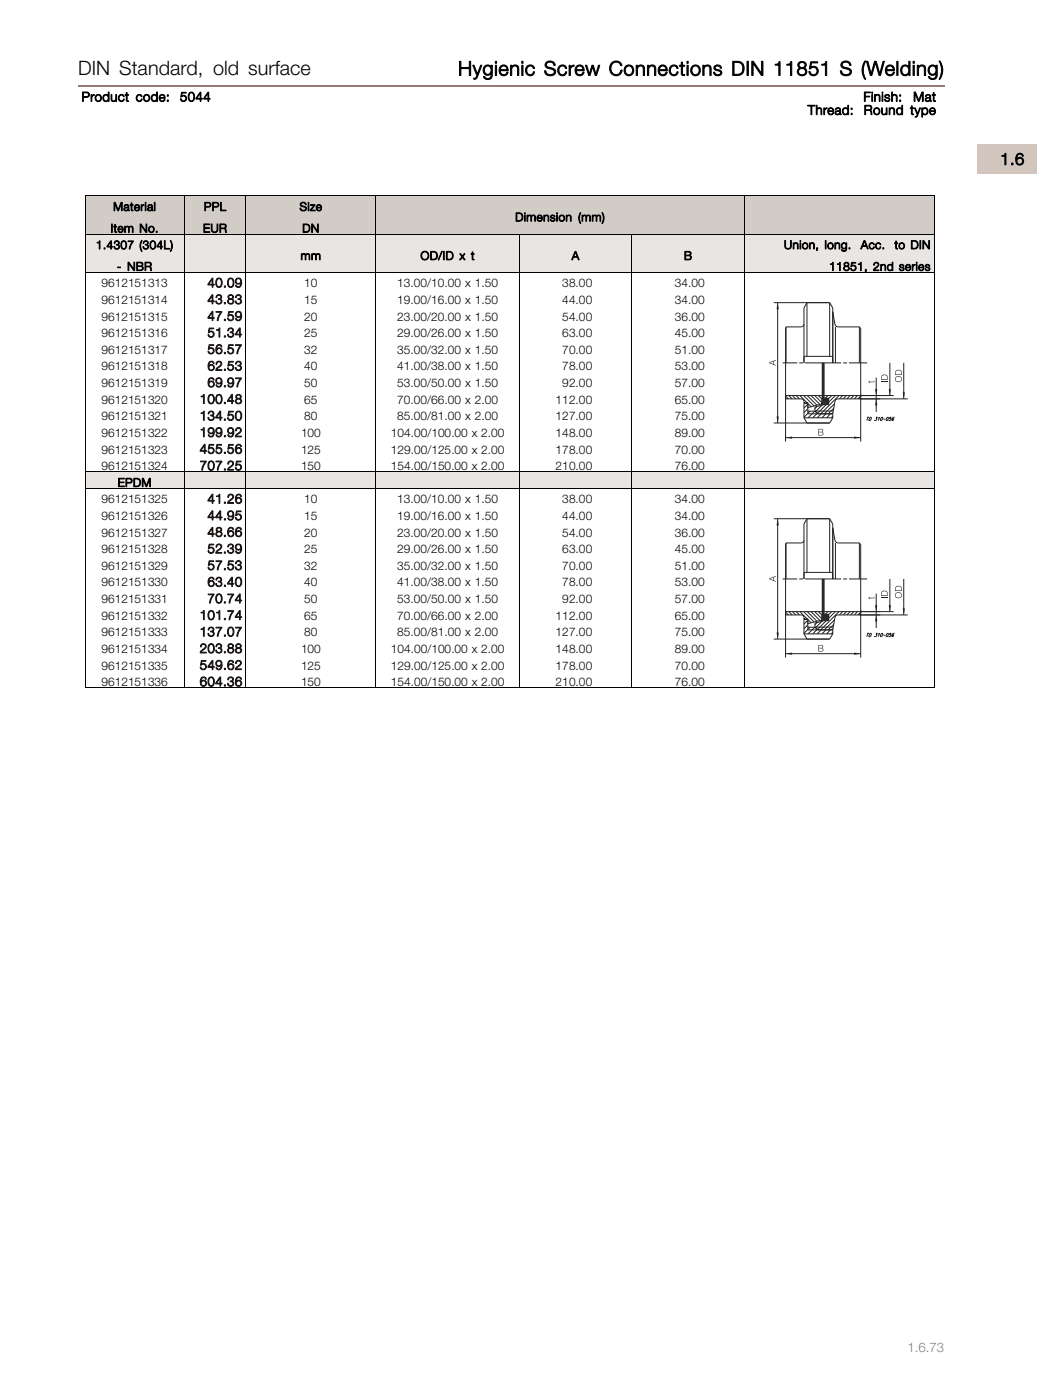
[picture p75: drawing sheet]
<svg xmlns="http://www.w3.org/2000/svg" width="220mm" height="297mm" viewBox="0 0 220 297" stroke-linecap="round" stroke-linejoin="round" font-family="sans-serif">
<defs><g id="words">
<g font-size="4.2">
<text x="16.6" y="16">DIN Standard, old surface</text>
<text x="97.2" y="16">Hygienic Screw Connections DIN 11851 S (Welding)</text>
</g>
<text font-size="3.5" x="212.1" y="35">1.6</text>
<g font-size="2.8">
<text x="17.3" y="21.5">Product code:</text>
<text x="38.2" y="21.5">5044</text>
<text x="183.1" y="21.5">Finish:</text>
<text x="193.7" y="21.5">Mat</text>
<text x="171.3" y="24.3">Thread:</text>
<text x="183.2" y="24.3">Round type</text>
</g>
<g font-size="2.8" fill="#1c1714">
<text x="44" y="61">40.09</text>
<text x="44" y="64.5">43.83</text>
<text x="44" y="68">47.59</text>
<text x="44" y="71.6">51.34</text>
<text x="44" y="75.1">56.57</text>
<text x="44" y="78.6">62.53</text>
<text x="44" y="82.1">69.97</text>
<text x="42.4" y="85.7">100.48</text>
<text x="42.4" y="89.2">134.50</text>
<text x="42.4" y="92.7">199.92</text>
<text x="42.4" y="96.3">455.56</text>
<text x="42.4" y="99.8">707.25</text>
<text x="44" y="106.8">41.26</text>
<text x="44" y="110.4">44.95</text>
<text x="44" y="113.9">48.66</text>
<text x="44" y="117.4">52.39</text>
<text x="44" y="121">57.53</text>
<text x="44" y="124.5">63.40</text>
<text x="42.4" y="131.5">101.74</text>
<text x="44" y="128">70.74</text>
<text x="42.4" y="135.1">137.07</text>
<text x="42.4" y="138.6">203.88</text>
<text x="42.4" y="142.1">549.62</text>
<text x="42.4" y="145.6">604.36</text>
</g>
<text font-size="2.8" fill="#937d72" x="192.4" y="287">1.6.73</text>
<g font-size="2.5">
<text x="24" y="44.7">Material</text>
<text x="43.2" y="44.7">PPL</text>
<text x="63.5" y="44.7">Size</text>
<text x="109.3" y="47">Dimension (mm)</text>
<text x="20.3" y="52.9">1.4307 (304L)</text>
<text x="23.5" y="49.3">Item No.</text>
<text x="43.1" y="49.3">EUR</text>
<text x="64.1" y="49.3">DN</text>
<text x="166.3" y="52.8">Union, long.</text>
<text x="182.5" y="52.8">Acc.</text>
<text x="189.7" y="52.8">to DIN</text>
<text x="24.8" y="57.4">- NBR</text>
<text x="63.8" y="55.2">mm</text>
<text x="89.2" y="55.2">OD/ID x t</text>
<text x="121.2" y="55.2">A</text>
<text x="145.1" y="55.2">B</text>
<text x="175.9" y="57.4">11851, 2nd series</text>
<text x="21.5" y="61">9612151313</text>
<text x="21.5" y="64.5">9612151314</text>
<text x="64.5" y="61">10</text>
<text x="64.5" y="64.5">15</text>
<text x="84.2" y="61">13.00/10.00 x 1.50</text>
<text x="84.2" y="64.5">19.00/16.00 x 1.50</text>
<text x="119.3" y="61">38.00</text>
<text x="119.3" y="64.5">44.00</text>
<text x="143.1" y="61">34.00</text>
<text x="143.1" y="64.5">34.00</text>
<text x="21.5" y="68">9612151315</text>
<text x="21.5" y="71.6">9612151316</text>
<text x="64.5" y="68">20</text>
<text x="64.5" y="71.6">25</text>
<text x="84.2" y="68">23.00/20.00 x 1.50</text>
<text x="84.2" y="71.6">29.00/26.00 x 1.50</text>
<text x="119.3" y="68">54.00</text>
<text x="119.3" y="71.6">63.00</text>
<text x="143.1" y="68">36.00</text>
<text x="143.1" y="71.6">45.00</text>
<text x="21.5" y="75.1">9612151317</text>
<text x="64.5" y="75.1">32</text>
<text x="84.2" y="75.1">35.00/32.00 x 1.50</text>
<text x="119.3" y="75.1">70.00</text>
<text x="143.1" y="75.1">51.00</text>
<text x="21.5" y="78.6">9612151318</text>
<text x="21.5" y="82.1">9612151319</text>
<text x="64.5" y="78.6">40</text>
<text x="64.5" y="82.1">50</text>
<text x="84.2" y="78.6">41.00/38.00 x 1.50</text>
<text x="84.2" y="82.1">53.00/50.00 x 1.50</text>
<text x="119.3" y="78.6">78.00</text>
<text x="119.3" y="82.1">92.00</text>
<text x="143.1" y="78.6">53.00</text>
<text x="143.1" y="82.1">57.00</text>
<text x="21.5" y="85.7">9612151320</text>
<text x="21.5" y="89.2">9612151321</text>
<text x="64.5" y="85.7">65</text>
<text x="64.5" y="89.2">80</text>
<text x="84.2" y="85.7">70.00/66.00 x 2.00</text>
<text x="84.2" y="89.2">85.00/81.00 x 2.00</text>
<text x="117.8" y="85.7">112.00</text>
<text x="117.8" y="89.2">127.00</text>
<text x="143.1" y="85.7">65.00</text>
<text x="143.1" y="89.2">75.00</text>
<text x="21.5" y="92.7">9612151322</text>
<text x="63.8" y="92.7">100</text>
<text x="82.9" y="92.7">104.00/100.00 x 2.00</text>
<text x="117.8" y="92.7">148.00</text>
<text x="143.1" y="92.7">89.00</text>
<text x="21.5" y="96.3">9612151323</text>
<text x="21.5" y="99.8">9612151324</text>
<text x="63.8" y="96.3">125</text>
<text x="63.8" y="99.8">150</text>
<text x="82.9" y="96.3">129.00/125.00 x 2.00</text>
<text x="82.9" y="99.8">154.00/150.00 x 2.00</text>
<text x="117.8" y="96.3">178.00</text>
<text x="117.8" y="99.8">210.00</text>
<text x="143.1" y="96.3">70.00</text>
<text x="143.1" y="99.8">76.00</text>
<text x="21.5" y="106.8">9612151325</text>
<text x="25" y="103.3">EPDM</text>
<text x="64.5" y="106.8">10</text>
<text x="84.2" y="106.8">13.00/10.00 x 1.50</text>
<text x="119.3" y="106.8">38.00</text>
<text x="143.1" y="106.8">34.00</text>
<text x="21.5" y="110.4">9612151326</text>
<text x="21.5" y="113.9">9612151327</text>
<text x="64.5" y="110.4">15</text>
<text x="64.5" y="113.9">20</text>
<text x="84.2" y="110.4">19.00/16.00 x 1.50</text>
<text x="84.2" y="113.9">23.00/20.00 x 1.50</text>
<text x="119.3" y="110.4">44.00</text>
<text x="119.3" y="113.9">54.00</text>
<text x="143.1" y="110.4">34.00</text>
<text x="143.1" y="113.9">36.00</text>
<text x="21.5" y="117.4">9612151328</text>
<text x="64.5" y="117.4">25</text>
<text x="84.2" y="117.4">29.00/26.00 x 1.50</text>
<text x="119.3" y="117.4">63.00</text>
<text x="143.1" y="117.4">45.00</text>
<text x="21.5" y="121">9612151329</text>
<text x="21.5" y="124.5">9612151330</text>
<text x="64.5" y="121">32</text>
<text x="64.5" y="124.5">40</text>
<text x="84.2" y="121">35.00/32.00 x 1.50</text>
<text x="84.2" y="124.5">41.00/38.00 x 1.50</text>
<text x="119.3" y="121">70.00</text>
<text x="119.3" y="124.5">78.00</text>
<text x="143.1" y="121">51.00</text>
<text x="143.1" y="124.5">53.00</text>
<text x="21.5" y="128">9612151331</text>
<text x="21.5" y="131.5">9612151332</text>
<text x="64.5" y="128">50</text>
<text x="64.5" y="131.5">65</text>
<text x="84.2" y="128">53.00/50.00 x 1.50</text>
<text x="84.2" y="131.5">70.00/66.00 x 2.00</text>
<text x="117.8" y="131.5">112.00</text>
<text x="119.3" y="128">92.00</text>
<text x="143.1" y="131.5">65.00</text>
<text x="143.1" y="128">57.00</text>
<text x="21.5" y="135.1">9612151333</text>
<text x="64.5" y="135.1">80</text>
<text x="84.2" y="135.1">85.00/81.00 x 2.00</text>
<text x="117.8" y="135.1">127.00</text>
<text x="143.1" y="135.1">75.00</text>
<text x="21.5" y="138.6">9612151334</text>
<text x="21.5" y="142.1">9612151335</text>
<text x="63.8" y="138.6">100</text>
<text x="63.8" y="142.1">125</text>
<text x="82.9" y="138.6">104.00/100.00 x 2.00</text>
<text x="82.9" y="142.1">129.00/125.00 x 2.00</text>
<text x="117.8" y="138.6">148.00</text>
<text x="117.8" y="142.1">178.00</text>
<text x="143.1" y="138.6">89.00</text>
<text x="143.1" y="142.1">70.00</text>
<text x="21.5" y="145.6">9612151336</text>
<text x="63.8" y="145.6">150</text>
<text x="82.9" y="145.6">154.00/150.00 x 2.00</text>
<text x="117.8" y="145.6">210.00</text>
<text x="143.1" y="145.6">76.00</text>
</g>
</g></defs>
<path d="M16.6 18.3h183.7" fill="none" stroke="#937d72" stroke-width=".36"/>
<path d="M207.2 30.7h12.8v6.2h-12.8z" fill="#d1c5bd"/>
<g fill="#d1ccc6">
<path d="M18 41.6h21.1v8.1h-21.1z"/>
<path d="M39.1 41.6h13v8.1h-13z"/>
<path d="M52.2 41.6h145.9v8.1h-145.9z"/>
</g>
<path d="M18 49.7v-8.1h180.1v8.1M39.1 41.5v8.2M52.2 41.5v8.2M79.7 41.5v8.2M157.9 41.5v8.2" fill="none" stroke="#000" stroke-width=".21"/>
<g fill="#e8e5e2">
<path d="M18 49.7h21.1v8.1h-21.1z"/>
<path d="M39.1 49.7h13v8.1h-13z"/>
<path d="M52.2 49.7h145.9v8.1h-145.9z"/>
</g>
<path d="M18 57.8h180.1M39.1 49.7v46.9M52.2 49.7v46.9M79.7 49.7v46.9M110.2 49.7v46.9M134 49.7v46.9M157.9 49.7v46.9M18 96.6v-46.9h180.1v46.9" fill="none" stroke="#000" stroke-width=".21"/>
<g fill="none" stroke="#231f20" stroke-width=".21">
<path d="M166.6 69.6v24.1M166.7 69.4v7.6M170.5 68.8l-.3 .5-.3 .1M170.5 65.4v11.6l.1-1.3 6-.1v1.4M171.1 64.2h4.9M174.4 77.2l.4 .4M174.4 77.4l.4 .4M174.4 77.6l.4 .4M174.4 77.8l.4 .4M174.4 78l.4 .4M174.4 78.2l.4 .4M174.4 78.4l.4 .4"/>
<path d="M174.4 78.6l.4 .4M174.4 78.8l.4 .4M174.4 79l.4 .4M174.4 79.2l.4 .4M174.4 79.4l.4 .4M174.4 79.6l.4 .4M174.4 79.8l.4 .3M174.4 80l.4 .4M174.6 77l.2 .2M174.8 77.4l-.4-.4v7.1l.4 .4M166.6 92.9h15.9M166.6 84.1l.6 .6"/>
<path d="M167.3 84l.7 .7M168.1 84l.7 .7M168.9 84l.6 .7M169.6 84l1.6 1.5M170.4 84l2.2 2.2M170.5 85.5v.1M171.2 84l2.1 2M171.3 85.8l-.8 .8M171.3 86.8l-.8 .8M171.3 85.6l.7 .7M171.3 86.4l.1 .1M171.8 87.3l-1.3 1.3"/>
<path d="M172 84l1.9 1.8M172.8 84l1.5 1.4M172.8 87.3l-1.4 1.4M172.8 87.2l.6 .6h3.2M173.3 87.8l-.9 .9M173.6 84l.7 .7M174.2 87.8l-.9 .9M174.2 85.9l.1 .1M174.3 85.4l.5 .5M174.3 85.5l.3 .4M174.3 85.2l.7 .7M174.3 84.8l1.1 1.1"/>
<path d="M174.3 85l.9 .9M174.3 84.6l1.3 1.3M174.4 84.3l1.3 1.3M174.4 84.5l1.3 1.3M174.4 80.2l.4 .3M174.4 80.4l.4 .3M174.4 80.6l.4 .3M174.4 80.8l.4 .3M174.4 80.9l.4 .4M174.4 81.2l.4 .3M174.4 81.3l.4 .4M174.4 81.5l.4 .4"/>
<path d="M174.4 81.7l.4 .4M174.4 81.9l.4 .4M174.4 82.1l.4 .4M174.4 82.3l.4 .4M174.4 82.5l.4 .4M174.4 82.7l.4 .4M174.4 82.9l.4 .4M174.4 83.1l.4 .4M174.4 83.3l.4 .4M174.4 83.5l.4 .4M174.4 83.7l.4 .4M174.4 83.9l.4 .4"/>
<path d="M174.5 86l-.3-.3v.3M174.8 85.9l-.6 .1M174.8 84.5l.9 .9M175 84.5l.7 .8M175.2 87.8l-.9 .9M175.2 84.5l.5 .6M175.4 84.5l.3 .4M175.6 84.5l.1 .2M176.1 87.8l-.8 .9M176.6 88.4l-.3 .3M182.5 83.7v10"/>
</g>
<g fill="#231f20">
<path d="M166.6 92.9l1.4-.2v.4z"/>
<path d="M181.1 92.7l1.4 .2-1.4 .2z"/>
</g>
<path d="M164.1 64.2h11.9M164.9 64.2v25.6M182.5 69.9v.1M164.1 89.8h11.9" fill="none" stroke="#231f20" stroke-width=".21"/>
<g fill="#231f20">
<path d="M164.7 88.4h.5l-.3 1.4z"/>
<path d="M164.9 64.2l.3 1.5h-.5z"/>
</g>
<g fill="none" stroke="#231f20" stroke-width=".21">
<path d="M166 77h3.1M169.5 77h.8M170.7 77h7.7M171.1 64.3v11.3M171.1 64.2l-.6 1.2M174.8 77v7.5h.9v1.4h-.9M176 64.3v11.3M176 64.2l.6 1.2v11.6M176.6 66.2l.5 2.6a.68 .68 0 0 0 .6 .6M177.2 69.4v7.6M177.7 69.4h4.6M178.8 77h.8"/>
<path d="M180.1 77h3.8M182.3 69.4v7.6M182.3 69.4l.2 .4M182.5 69.8v14.4M170.5 88.7h6.1M170.5 88.7l.6 1.1h4.9l.6-1.1M170.6 88.7h.1M171.3 87.3v.5h5.3M172.8 87.3h-1.5v-1.7h-.8v3.1M172.8 87.2l.6 .6M172.8 87.2h3.9M173.3 86.3l-.5 .4"/>
<path d="M174.2 86l-1.4 .4v.8M174.3 86l-1.4 1.4M174.8 84h11.9M175.2 85.9l-1.9 1.9M175.6 84l-.6 .5M176.4 84l-.7 .6M176.6 87.8v.9M176.6 87.6l-.2 .2M176.8 86.7l-1.2 1.1M177 85.7l-2.2 2.1M177.2 84l-1.5 1.4M177.9 84l-3.8 3.8"/>
<path d="M178.7 84l-.7 .7M179.5 84l-.7 .7M180.3 84l-.7 .7M181.1 84l-.7 .7M181.9 84l-.7 .7M182.5 84.1l-.6 .6M182.5 84.2l-.2 .5M183.9 88.6h.4M184.1 88.6l-.3 .7M184.5 88.6h.2a.47 .47 0 0 1 0 .5 .47 .47 0 0 1-.5 .2zM185.8 88.6h.3l-.2 .2a.24 .24 0 0 1-.1 .4 .24 .24 0 0 1-.3-.1M185.8 80.1v7.3"/>
<path d="M186.3 88.7l.2-.1-.2 .7M186.7 84.7h-9a.68 .68 0 0 0-.6 .5l-.5 2.6M186.9 88.7l.2-.1a.42 .42 0 0 1 0 .4 .42 .42 0 0 1-.4 .2zM187.4 89h.4M188.1 88.7l.2-.1a.42 .42 0 0 1 0 .4 .42 .42 0 0 1-.4 .2zM189 88.6h-.3l-.1 .3 .2-.1a.23 .23 0 0 1 .1 .4 .23 .23 0 0 1-.4-.1M189.6 88.7v-.1a.4 .4 0 0 0-.4 .2 .4 .4 0 0 0 .1 .5l.2-.4-.1-.1-.2 .2"/>
</g>
<g fill="#231f20">
<path d="M185.8 84.7l.3 1.3h-.5z"/>
<path d="M185.6 82.6h.5l-.3 1.4z"/>
</g>
<path d="M169.9 69.4h-3.2l-.1 .2M182.3 69.4h.1M182.5 69.8h.1M191.7 77v7.7M166.6 84h7.8l-.2 1.7-2.9 .8v-1h-.8v-.3M166.6 84.5l.1 .2h3.2l.5 .2 .1 .3M166.6 84.5h.1M174.8 84h.1M182.3 84.7h10.2M182.5 84h.1M182.5 84.2h.1" fill="none" stroke="#231f20" stroke-width=".21"/>
<path d="M191.5 83.3h.4l-.2 1.4z" fill="#231f20"/>
<path d="M188.7 77v7M182.5 84h7" fill="none" stroke="#231f20" stroke-width=".21"/>
<path d="M188.5 82.6h.4l-.2 1.4z" fill="#231f20"/>
<g fill="#231f20">
<path d="M184.1 81h.3v-.2l.1 .2h.8l.1-.2v.3h-.9v.2z"/>
<path d="M186.9 80.9h1.4v.1h-1.4z"/>
<path d="M173.6 91h.5a.35 .35 0 0 1 .5 .3 .35 .35 0 0 1-.3 .4 .39 .39 0 0 1 .3 .5 .39 .39 0 0 1-.5 .2h-.5zM173.7 91.1v.5l.7-.1-.1-.3zM173.7 91.8v.5l.8-.1-.2-.4z"/>
<path d="M163.1 76.9l1.4-.5v.1l-.4 .2v.6l.4 .2v.1l-1.4-.5zM163.3 77l.7 .3v-.6z"/>
<path d="M187 79.7l.3-.2a.71 .71 0 0 1 1 .6v.5h-1.4zM187.1 79.8l-.1 .7h1.2a.64 .64 0 0 0-.3-.8 .64 .64 0 0 0-.8 .1z"/>
<path d="M190 80a.73 .73 0 0 1 1.1 0 .73 .73 0 0 1-.1 1.1 .73 .73 0 0 1-1.1-.3l-.1-.5zM190 80.2a.57 .57 0 0 0 .6 .8 .57 .57 0 0 0 .4-.9l-.6-.1z"/>
<path d="M190 78.6l.2-.1a.71 .71 0 0 1 1.1 .6v.5h-1.5zM190.1 78.8l-.1 .7h1.1a.64 .64 0 0 0-.2-.8 .64 .64 0 0 0-.8 .1z"/>
</g>
<path d="M18 96.6v3.6M39.1 96.6v3.6M52.2 96.6v3.6M79.7 96.6v3.6M110.2 96.6v3.6M134 96.6v3.6M157.9 96.6v3.6M198.1 96.6v3.6" fill="none" stroke="#000" stroke-width=".21"/>
<g fill="#e8e5e2">
<path d="M18 100.1h21.1v3.6h-21.1z"/>
<path d="M39.1 100.1h13v3.6h-13z"/>
<path d="M52.2 100.1h145.9v3.6h-145.9z"/>
</g>
<path d="M18 103.7h180.1M39.1 100.1v42.4M52.2 100.1v42.4M79.7 100.1v42.4M110.2 100.1v42.4M134 100.1v42.4M157.9 100.1v42.4M18 142.5v-42.4h180.1v42.4" fill="none" stroke="#000" stroke-width=".21"/>
<g fill="none" stroke="#231f20" stroke-width=".21">
<path d="M166.6 115.4v24.2M166.7 115.2v7.7M170.5 114.7l-.3 .5h-.3M170.5 111.2v11.7l.1-1.4h6v1.4M171.1 110.1h4.9M166.6 138.7h15.9M166.6 129.9l.6 .6M167.3 129.8l.7 .7M168.1 129.8l.7 .7M168.9 129.8l.6 .7M169.6 129.8l1.6 1.5M170.4 129.8l2.2 2.2"/>
<path d="M170.5 131.3v.2M171.2 129.8l2.1 2.1M171.3 131.6l-.8 .9M171.3 132.6l-.8 .8M171.3 131.5l.7 .7M171.3 132.3l.1 .1M171.8 133.1l-1.3 1.3M172 129.8l1.9 1.9M172.8 129.8l1.5 1.5M172.8 133.1l-1.4 1.4M172.8 133.1l.6 .6h3.2M173.3 133.6l-.9 .9"/>
<path d="M173.6 129.8l.7 .8M174.2 133.7l-.9 .8M174.2 131.8l.1 .1M174.3 131.2l.5 .5M174.3 131.4l.3 .4M174.3 131l.7 .7M174.3 130.7l1.1 1M174.3 130.9l.9 .8M174.3 130.5l1.3 1.2M174.4 130.1l1.3 1.4M174.4 130.3l1.3 1.4M174.4 123.1l.4 .4"/>
<path d="M174.4 123.3l.4 .4M174.4 123.5l.4 .4M174.4 123.7l.4 .4M174.4 123.9l.4 .3M174.4 124.1l.4 .4M174.4 124.3l.4 .3M174.4 124.5l.4 .3M174.4 124.6l.4 .4M174.4 124.9l.4 .3M174.4 125l.4 .4M174.4 125.2l.4 .4M174.4 125.4l.4 .4"/>
<path d="M174.4 125.6l.4 .4M174.4 125.8l.4 .4M174.4 126l.4 .4M174.4 126.2l.4 .4M174.4 126.4l.4 .4M174.4 126.6l.4 .4M174.4 126.8l.4 .4M174.4 127l.4 .4M174.4 127.2l.4 .4M174.4 127.4l.4 .4M174.4 127.6l.4 .4M174.4 127.8l.4 .4"/>
<path d="M174.4 128l.4 .4M174.4 128.2l.4 .4M174.4 128.4l.4 .4M174.4 128.6l.4 .4M174.4 128.8l.4 .4M174.4 129l.4 .3M174.4 129.2l.4 .4M174.4 129.4l.4 .3M174.4 129.6l.4 .3M174.4 129.8l.4 .3M174.6 122.9l.2 .2M174.8 123.3l-.4-.4v7.1l.4 .3"/>
<path d="M174.8 131.7l-.6 .2v-.3l.3 .2M174.8 130.4l.9 .9M175 130.4l.7 .7M175.2 133.7l-.9 .8M175.2 130.4l.5 .5M175.4 130.4l.3 .3M175.6 130.4l.1 .1M176.1 133.7l-.8 .8M176.6 134.2l-.3 .3M182.5 129.6v10"/>
</g>
<g fill="#231f20">
<path d="M166.6 138.7l1.4-.2v.5z"/>
<path d="M181.1 138.5l1.4 .2-1.4 .3z"/>
</g>
<path d="M164.1 110.1h11.9M164.9 110.1v25.5M182.5 115.8h.1M164.1 135.6h11.9" fill="none" stroke="#231f20" stroke-width=".21"/>
<g fill="#231f20">
<path d="M164.7 134.3h.5l-.3 1.3z"/>
<path d="M164.9 110.1l.3 1.4h-.5z"/>
</g>
<g fill="none" stroke="#231f20" stroke-width=".21">
<path d="M171.1 110.2v11.3M171.1 110.1l-.6 1.1M176 110.2v11.3M176 110.1l.6 1.1v11.7M176.6 112.1l.5 2.6a.68 .68 0 0 0 .6 .5M177.2 115.2v7.7M177.7 115.2h4.6M182.3 115.2v7.7M182.3 115.3l.2 .3M182.5 115.7v14.4M166 122.9h3.1M169.5 122.9h.8"/>
<path d="M170.5 134.5h6.1M170.5 134.5l.6 1.1h4.9l.6-1.1M170.6 134.5h.1M170.7 122.9h7.7M171.3 133.1v.6h5.3M172.8 133.1h-1.5v-1.6h-.8v3M172.8 133.1l.6 .6M172.8 133.1h3.9M173.3 132.1l-.5 .5M174.2 131.9l-1.4 .4v.8M174.3 131.8l-1.4 1.4M174.8 122.9v7.5h.9v1.3h-.9"/>
<path d="M174.8 129.8h11.9M175.2 131.7l-1.9 1.9M175.6 129.8l-.6 .6M176.4 129.8l-.7 .7M176.6 133.7v.8M176.6 133.5l-.2 .2M176.8 132.5l-1.2 1.2M177 131.6l-2.2 2.1M177.2 129.8l-1.5 1.4M177.9 129.8l-3.8 3.9M178.7 129.8l-.7 .7M178.8 122.9h.8"/>
<path d="M179.5 129.8l-.7 .7M180.1 122.9h3.8M180.3 129.8l-.7 .7M181.1 129.8l-.7 .7M181.9 129.8l-.7 .7M182.5 129.9l-.6 .6M182.5 130.1l-.2 .4M183.9 134.4h.4M184.1 134.4l-.3 .7M184.5 134.4h.2a.47 .47 0 0 1 0 .5 .47 .47 0 0 1-.5 .2zM185.8 134.4h.3l-.2 .3a.24 .24 0 0 1-.1 .4 .24 .24 0 0 1-.3-.1M185.8 126v7.3"/>
<path d="M186.3 134.6l.2-.2-.2 .7M186.7 130.5h-9a.68 .68 0 0 0-.6 .6l-.5 2.6M186.9 134.6l.2-.2a.42 .42 0 0 1 0 .5 .42 .42 0 0 1-.4 .2zM187.4 134.8h.4M188.2 134.5l.1-.1a.42 .42 0 0 1 0 .5 .42 .42 0 0 1-.4 .2zM189 134.4h-.3l-.1 .3h.2a.23 .23 0 0 1 .1 .3 .23 .23 0 0 1-.4 0M189.6 134.5a.4 .4 0 0 0-.4 .2 .4 .4 0 0 0 .1 .4l.2-.3-.1-.1-.2 .2"/>
</g>
<g fill="#231f20">
<path d="M185.8 130.5l.3 1.4h-.5z"/>
<path d="M185.6 128.4h.5l-.3 1.4z"/>
</g>
<path d="M169.9 115.2h-3.2l-.1 .2M182.3 115.2v.1M182.5 115.6v.1M166.6 129.9h7.8l-.2 1.7-2.9 .8v-1.1h-.8v-.2M166.6 130.4l.1 .1h3.2l.5 .3 .1 .3M166.6 130.4h.1M174.8 129.8v.1M182.3 130.5h10.2M182.5 129.8v.1M182.5 130.1h.1M191.7 122.9v7.6" fill="none" stroke="#231f20" stroke-width=".21"/>
<path d="M191.5 129.1h.4l-.2 1.4z" fill="#231f20"/>
<path d="M182.5 129.8h7M188.7 122.9v6.9" fill="none" stroke="#231f20" stroke-width=".21"/>
<path d="M188.5 128.4h.4l-.2 1.4z" fill="#231f20"/>
<g fill="#231f20">
<path d="M184.1 126.9h.3v-.2l.1 .2h.8l.1-.2v.2l-.9 .1v.2z"/>
<path d="M186.9 126.8h1.4v.1h-1.4z"/>
<path d="M173.6 136.9h.5a.35 .35 0 0 1 .5 .2 .35 .35 0 0 1-.3 .5 .39 .39 0 0 1 .3 .4 .39 .39 0 0 1-.5 .3h-.5zM173.7 137v.5l.7-.1-.1-.4zM173.7 137.6v.6l.8-.2-.2-.3z"/>
<path d="M163.1 122.8l1.4-.5v.1l-.4 .2v.6l.4 .1v.2l-1.4-.6zM163.3 122.9l.7 .2v-.5z"/>
<path d="M187 125.5l.3-.1a.71 .71 0 0 1 1 .6v.5h-1.4zM187.1 125.6l-.1 .7h1.2a.64 .64 0 0 0-.3-.7 .64 .64 0 0 0-.8 0z"/>
<path d="M190 125.9a.73 .73 0 0 1 1.1 0 .73 .73 0 0 1-.1 1.1 .73 .73 0 0 1-1.1-.3l-.1-.6zM190 126a.57 .57 0 0 0 .6 .8 .57 .57 0 0 0 .4-.9l-.6-.1z"/>
<path d="M190 124.5l.2-.1a.71 .71 0 0 1 1.1 .6v.4h-1.5zM190.1 124.6l-.1 .7h1.1a.64 .64 0 0 0-.2-.8 .64 .64 0 0 0-.8 .1z"/>
</g>
<path d="M18 142.5v3.5h180.1v-3.5M39.1 142.5v3.5M52.2 142.5v3.5M79.7 142.5v3.5M110.2 142.5v3.5M134 142.5v3.5M157.9 142.5v3.5" fill="none" stroke="#000" stroke-width=".21"/>
<use href="#words"/>
</svg>
